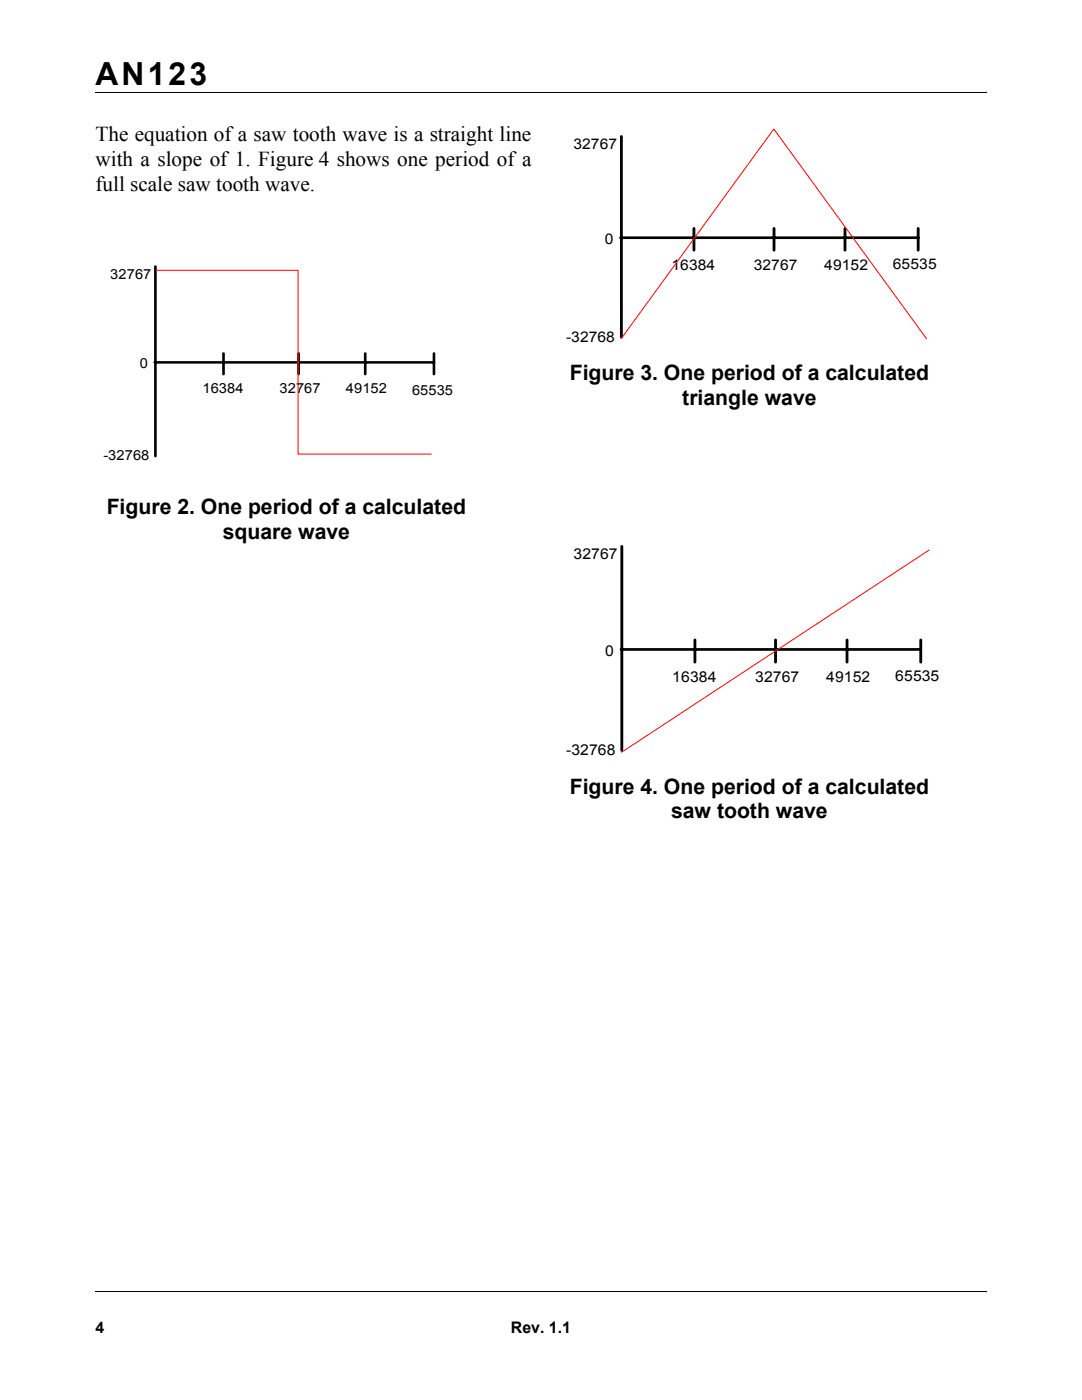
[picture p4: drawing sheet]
<svg xmlns="http://www.w3.org/2000/svg" width="216mm" height="279mm" viewBox="0 0 216 279" stroke-linecap="round" stroke-linejoin="round" font-family="sans-serif">
<defs><g id="words">
<text font-size="6.3" x="19" y="16.9">AN123</text>
<g font-size="4.2">
<text x="19" y="28.2">The equation of a saw tooth wave is a straight line</text>
<text x="19" y="33.1">with a slope of 1. Figure 4 shows one period of a</text>
<text x="19" y="38.1">full scale saw tooth wave.</text>
<text x="113.7" y="75.8">Figure 3. One period of a calculated</text>
<text x="136.1" y="80.8">triangle wave</text>
<text x="21.3" y="102.7">Figure 2. One period of a calculated</text>
<text x="44.4" y="107.6">square wave</text>
<text x="113.7" y="158.4">Figure 4. One period of a calculated</text>
<text x="133.9" y="163.3">saw tooth wave</text>
</g>
<g font-size="3.2">
<text x="19" y="266">4</text>
<text x="102" y="266">Rev. 1.1</text>
</g>
<g font-size="3">
<text x="114.4" y="111.6">32767</text>
<text x="120.8" y="130.8">0</text>
<text x="134.2" y="136.1">16384</text>
<text x="150.7" y="136.1">32767</text>
<text x="164.9" y="136.1">49152</text>
<text x="178.6" y="135.9">65535</text>
<text x="113" y="150.7">-32768</text>
</g>
<g font-size="2.9">
<text x="114.4" y="29.8">32767</text>
<text x="120.7" y="48.7">0</text>
<text x="134" y="53.8">16384</text>
<text x="150.4" y="53.8">32767</text>
<text x="164.5" y="53.8">49152</text>
<text x="178.2" y="53.6">65535</text>
<text x="112.9" y="68.2">-32768</text>
</g>
<g font-size="2.8">
<text x="22" y="55.6">32767</text>
<text x="27.9" y="73.4">0</text>
<text x="40.4" y="78.3">16384</text>
<text x="55.8" y="78.3">32767</text>
<text x="69" y="78.3">49152</text>
<text x="82.2" y="78.8">65535</text>
<text x="20.6" y="91.9">-32768</text>
</g>
</g></defs>
<path d="M19 18.4h177.8M19.1 257.8h177.8" fill="none" stroke="#000" stroke-width=".2"/>
<g fill="#fff">
<path d="M159.3 259.4h38.1v14.5h-38.1z"/>
<path d="M159.4 259.4h38v14.5h-38z"/>
<path d="M19 52.2h73.1v41.3h-73.1z"/>
</g>
<path d="M31 53.2v37.8M30.9 72.3h55.7M44.6 70.5v4.2M59.6 70.5v4.2M72.9 70.5v4.2M86.6 70.5v4.2" fill="none" stroke="#000" stroke-width=".51"/>
<path d="M31.2 53.9h28.3v36.7h26.6" fill="none" stroke="#f00" stroke-width=".2"/>
<path d="M109.9 25.4h78.8v44.4h-78.8z" fill="#fff"/>
<path d="M124 27.2v40.1M123.8 47.4h59.4M138.5 45.6v4.3M154.4 45.6v4.3M168.6 45.6v4.3M183.2 45.6v4.3" fill="none" stroke="#000" stroke-width=".55"/>
<path d="M123.9 67.6l30.5-41.9 30.5 41.9" fill="none" stroke="#f00" stroke-width=".2"/>
<path d="M109.9 107.9h79.3v44.5h-79.3z" fill="#fff"/>
<path d="M124.1 109v40.8M123.9 129.6h59.8M138.7 127.7v4.5M154.7 127.7v4.5M169 127.7v4.5M183.7 127.7v4.5" fill="none" stroke="#000" stroke-width=".55"/>
<path d="M185.4 109.8l-61.4 40.3" fill="none" stroke="#f00" stroke-width=".2"/>
<use href="#words"/>
</svg>
